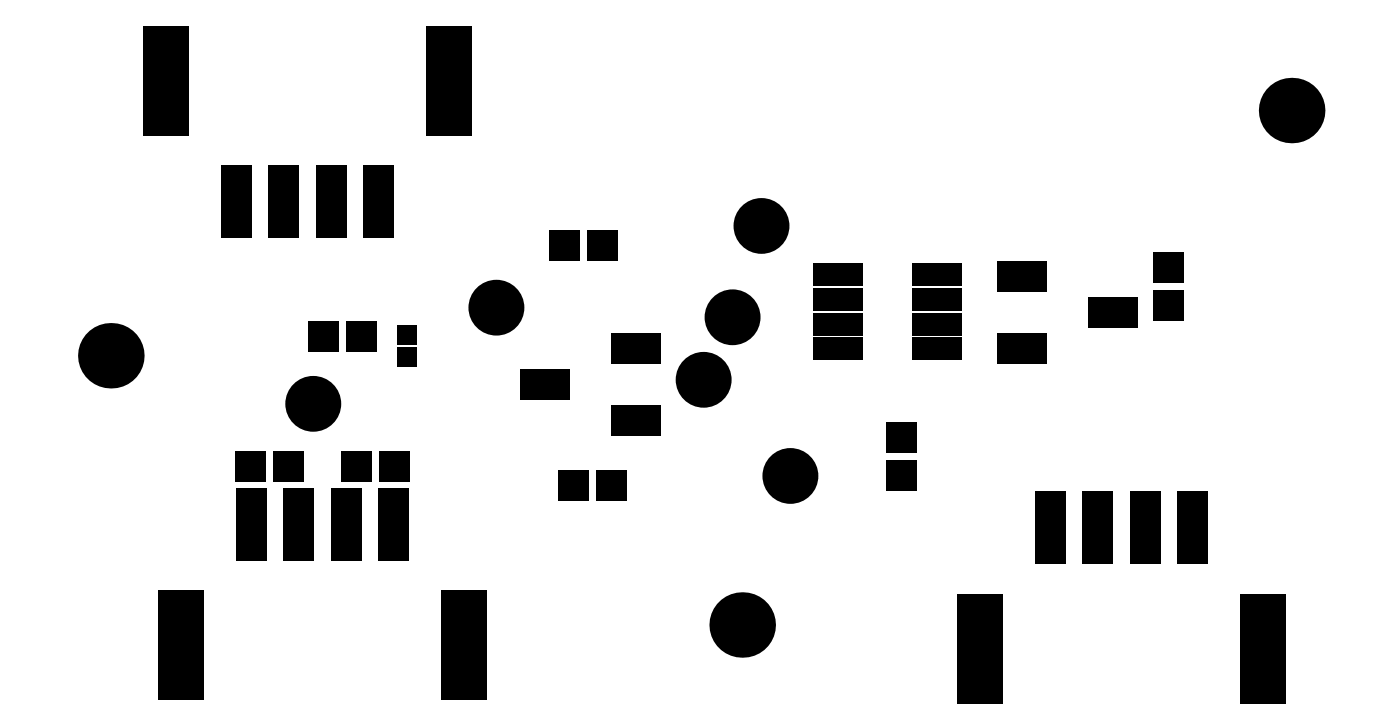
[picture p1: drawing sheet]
<svg xmlns="http://www.w3.org/2000/svg" width="123mm" height="62mm" viewBox="0 0 123 62" stroke-linecap="round" stroke-linejoin="round" font-family="sans-serif">
<g fill="#000">
<circle cx="66.8" cy="19.8" r="2.45"/>
<circle cx="113.3" cy="9.7" r="2.87"/>
<circle cx="9.7" cy="31.2" r="2.87"/>
<circle cx="27.5" cy="35.4" r="2.45"/>
<circle cx="43.5" cy="26.9" r="2.45"/>
<circle cx="61.7" cy="33.3" r="2.45"/>
<circle cx="64.2" cy="27.8" r="2.45"/>
<circle cx="65.1" cy="54.7" r="2.87"/>
<circle cx="69.3" cy="41.7" r="2.45"/>
</g>
<g fill="#000">
<path d="M12.6 2.3h4v9.6h-4z" fill-rule="evenodd"/>
<path d="M19.4 14.5h2.6v6.3h-2.6z" fill-rule="evenodd"/>
<path d="M23.5 14.5h2.7v6.3h-2.7z" fill-rule="evenodd"/>
<path d="M27.7 14.5h2.7v6.3h-2.7z" fill-rule="evenodd"/>
<path d="M31.9 14.5h2.6v6.3h-2.6z" fill-rule="evenodd"/>
<path d="M37.3 2.3h4v9.6h-4z" fill-rule="evenodd"/>
<path d="M27 28.1h2.7v2.7h-2.7z" fill-rule="evenodd"/>
<path d="M30 39.5h2.6v2.7h-2.6z" fill-rule="evenodd"/>
<path d="M30.4 28.1h2.6v2.7h-2.6z" fill-rule="evenodd"/>
<path d="M33.3 39.5h2.7v2.7h-2.7z" fill-rule="evenodd"/>
<path d="M34.8 30.5h1.7v1.6h-1.7z" fill-rule="evenodd"/>
<path d="M34.8 28.5h1.7v1.7h-1.7z" fill-rule="evenodd"/>
<path d="M48.2 20.1h2.7v2.7h-2.7z" fill-rule="evenodd"/>
<path d="M45.6 32.3h4.4v2.7h-4.4z" fill-rule="evenodd"/>
<path d="M51.5 20.1h2.7v2.7h-2.7z" fill-rule="evenodd"/>
<path d="M53.6 35.5h4.3v2.7h-4.3z" fill-rule="evenodd"/>
<path d="M53.6 29.2h4.3v2.7h-4.3z" fill-rule="evenodd"/>
<path d="M71.3 29.5h4.3v2h-4.3z" fill-rule="evenodd"/>
<path d="M71.3 25.2h4.3v2h-4.3z" fill-rule="evenodd"/>
<path d="M71.3 27.4h4.3v2h-4.3z" fill-rule="evenodd"/>
<path d="M71.3 23.1h4.3v2h-4.3z" fill-rule="evenodd"/>
<path d="M80 29.5h4.3v2h-4.3z" fill-rule="evenodd"/>
<path d="M80 25.2h4.3v2h-4.3z" fill-rule="evenodd"/>
<path d="M80 27.4h4.3v2h-4.3z" fill-rule="evenodd"/>
<path d="M80 23.1h4.3v2h-4.3z" fill-rule="evenodd"/>
<path d="M77.7 37h2.7v2.7h-2.7z" fill-rule="evenodd"/>
<path d="M87.5 22.9h4.3v2.6h-4.3z" fill-rule="evenodd"/>
<path d="M87.5 29.2h4.3v2.6h-4.3z" fill-rule="evenodd"/>
<path d="M95.5 26h4.3v2.7h-4.3z" fill-rule="evenodd"/>
<path d="M101.2 22.1h2.6v2.6h-2.6z" fill-rule="evenodd"/>
<path d="M101.2 25.4h2.6v2.7h-2.6z" fill-rule="evenodd"/>
<path d="M13.9 51.7h4v9.6h-4z" fill-rule="evenodd"/>
<path d="M20.7 39.5h2.6v2.7h-2.6z" fill-rule="evenodd"/>
<path d="M20.7 42.7h2.7v6.3h-2.7z" fill-rule="evenodd"/>
<path d="M24 39.5h2.7v2.7h-2.7z" fill-rule="evenodd"/>
<path d="M24.9 42.7h2.6v6.3h-2.6z" fill-rule="evenodd"/>
<path d="M29 42.7h2.7v6.3h-2.7z" fill-rule="evenodd"/>
<path d="M33.2 42.7h2.7v6.3h-2.7z" fill-rule="evenodd"/>
<path d="M49 41.2h2.7v2.7h-2.7z" fill-rule="evenodd"/>
<path d="M52.3 41.2h2.7v2.7h-2.7z" fill-rule="evenodd"/>
<path d="M77.7 40.3h2.7v2.7h-2.7z" fill-rule="evenodd"/>
<path d="M84 52h4v9.7h-4z" fill-rule="evenodd"/>
<path d="M90.8 43.1h2.7v6.3h-2.7z" fill-rule="evenodd"/>
<path d="M94.9 43.1h2.7v6.3h-2.7z" fill-rule="evenodd"/>
<path d="M99.1 43.1h2.7v6.3h-2.7z" fill-rule="evenodd"/>
<path d="M103.3 43.1h2.6v6.3h-2.6z" fill-rule="evenodd"/>
<path d="M38.7 51.7h4v9.6h-4z" fill-rule="evenodd"/>
<path d="M108.8 52h4v9.7h-4z" fill-rule="evenodd"/>
</g>
</svg>
